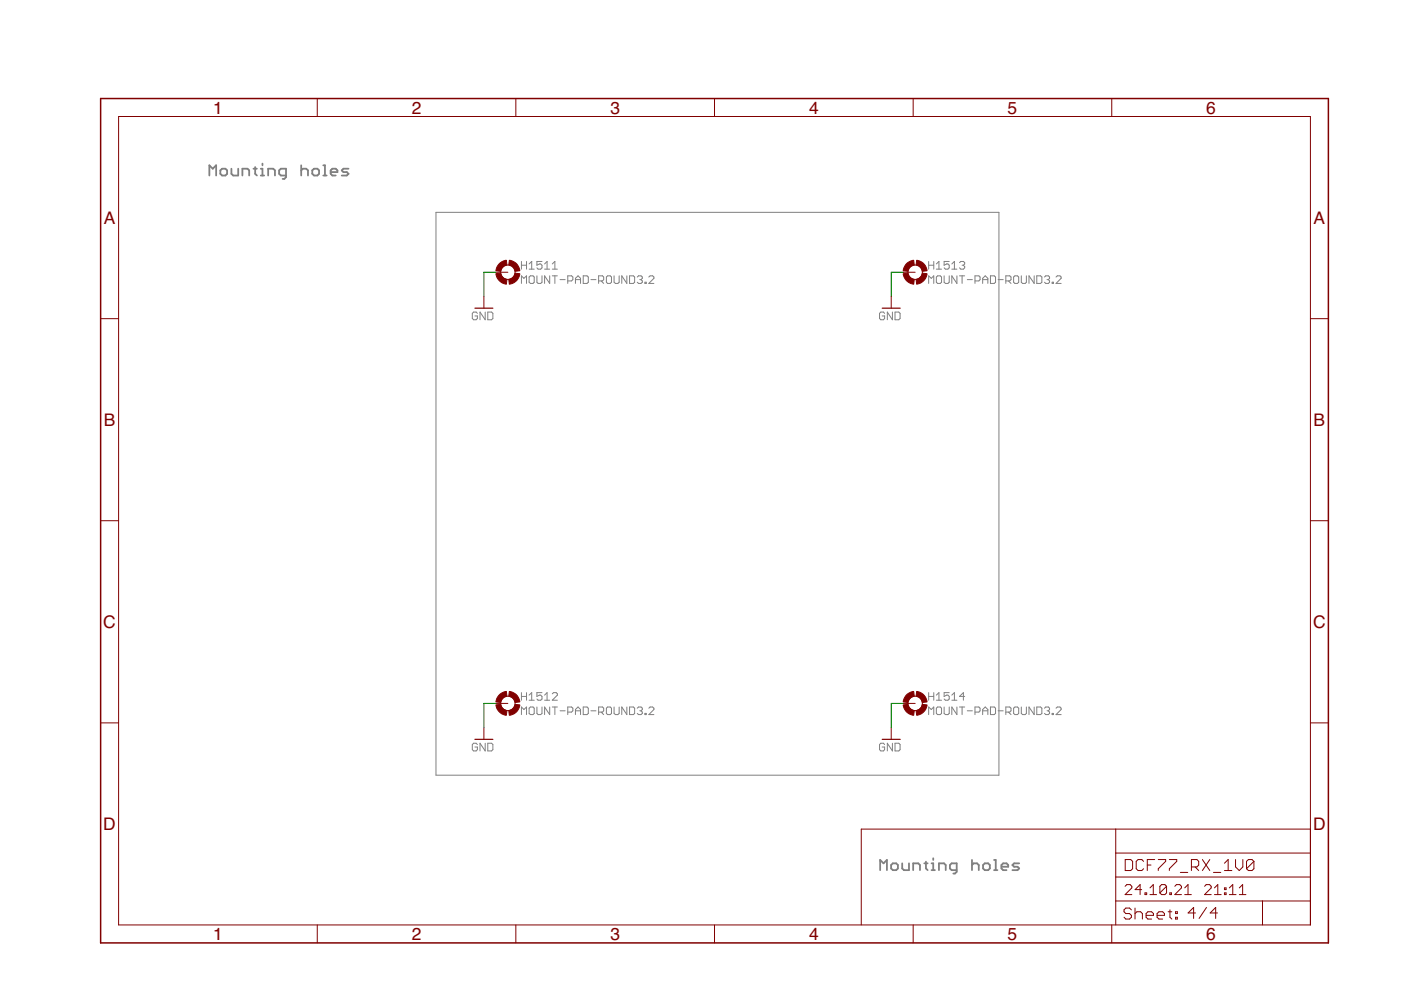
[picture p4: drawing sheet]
<svg xmlns="http://www.w3.org/2000/svg" width="297mm" height="210mm" viewBox="0 0 297 210" stroke-linecap="round" stroke-linejoin="round" font-family="sans-serif">
<defs><g id="words">
<g font-size="3.7" fill="#800000">
<text x="45.2" y="24.1">1</text>
<text x="87.3" y="24.1">2</text>
<text x="129.4" y="24.1">3</text>
<text x="171.5" y="24.1">4</text>
<text x="213.6" y="24.1">5</text>
<text x="255.8" y="24.1">6</text>
<text x="22" y="47.4">A</text>
<text x="278.5" y="47.4">A</text>
<text x="22" y="90.3">B</text>
<text x="278.5" y="90.3">B</text>
<text x="21.9" y="133.1">C</text>
<text x="278.4" y="133.1">C</text>
<text x="21.9" y="176">D</text>
<text x="278.4" y="176">D</text>
<text x="45.2" y="199.3">1</text>
<text x="87.3" y="199.3">2</text>
<text x="129.4" y="199.3">3</text>
<text x="171.5" y="199.3">4</text>
<text x="213.6" y="199.3">5</text>
<text x="255.8" y="199.3">6</text>
</g>
</g></defs>
<g fill="none" stroke="#808080" stroke-width=".21">
<path d="M92.4 45h119.4v119.4h-119.4zM110.6 55.4v1.7M110.6 56.2h1M111.6 55.4v1.7M112.2 58.7l.3-.2h.5l.3 .2v1.1l-.3 .3h-.5l-.3-.3zM112.2 56l.5-.6v1.7M112.2 57.1h1.1M113.8 58.5v1.3l.3 .3h.5l.3-.3v-1.3M114.9 55.4h-1.1v.8l.6-.2h.2l.3 .2v.6l-.3 .3h-.5l-.3-.3M115.5 57.1h1M115.5 56l.5-.6v1.7M116.5 58.5v1.6l-1-1.6v1.6"/>
<path d="M117.1 58.5h1.1M117.1 56l.5-.6v1.7M117.1 57.1h1.1M117.6 58.5v1.6M118.7 59.3h1.1M120.4 59.6h.8l.3-.3v-.6l-.3-.2h-.8v1.6M122 59.3h1.1M123.7 58.5h.8l.2 .2v1.1l-.2 .3h-.8zM125.3 59.3h1.1M126.9 59.6h.8l.3-.3v-.6l-.3-.2h-.8v1.6M127.5 59.6l.5 .5M128.8 58.5h.6l.2 .2v1.1l-.2 .3h-.6l-.2-.3v-1.1z"/>
<path d="M130.2 58.5v1.3l.3 .3h.5l.3-.3v-1.3M132.9 58.5v1.6l-1.1-1.6v1.6M133.5 58.5h.8l.3 .2v1.1l-.3 .3h-.8zM135.1 58.7l.3-.2h.5l.3 .2v.3l-.3 .3M135.6 59.3h.3M135.9 59.3l.3 .3v.2l-.3 .3h-.5l-.3-.3M136.7 59.8h.3v.3h-.3zM137.6 58.7l.2-.2h.6l.2 .2v.3l-1 1.1h1M196.9 55.4v1.7M196.9 56.2h1.1M198 55.4v1.7M198.5 58.7l.3-.2h.5l.3 .2v1.1l-.3 .3h-.5l-.3-.3z"/>
<path d="M198.5 57.1h1.1M198.5 56l.6-.6v1.7M200.2 58.5v1.3l.2 .3h.6l.3-.3v-1.3M201.3 55.4h-1.1v.8l.5-.2h.3l.3 .2v.6l-.3 .3h-.6l-.2-.3M201.8 57.1h1.1M201.8 56l.6-.6v1.7M202.9 58.5v1.6l-1.1-1.6v1.6M203.4 58.5h1.1M203.4 55.7l.3-.3h.6l.2 .3v.3l-.2 .2M204 58.5v1.6M204 56.2h.3M204.3 56.2l.2 .3v.3l-.2 .3h-.6l-.3-.3"/>
<path d="M205.1 59.3h1.1M206.7 59.6h.8l.3-.3v-.6l-.3-.2h-.8v1.6M208.3 59.3h1.1M210 58.5h.8l.3 .2v1.1l-.3 .3h-.8zM211.6 59.3h1.1M213.3 59.6h.8l.3-.3v-.6l-.3-.2h-.8v1.6M213.8 59.6l.6 .5M214.9 58.7l.3-.2h.5l.3 .2v1.1l-.3 .3h-.5l-.3-.3zM216.5 58.5v1.3l.3 .3h.6l.2-.3v-1.3M219.3 58.5v1.6l-1.1-1.6v1.6M219.8 58.5h.8l.3 .2v1.1l-.3 .3h-.8zM221.4 58.7l.3-.2h.6l.2 .2v.3l-.2 .3"/>
<path d="M222 59.3h.3M222.3 59.3l.2 .3v.2l-.2 .3h-.6l-.3-.3M223.1 59.8h.3v.3h-.3zM223.9 58.7l.3-.2h.5l.3 .2v.3l-1.1 1.1h1.1M101.2 66.4l-.3-.2h-.5l-.3 .2v1.1l.3 .3h.5l.3-.3v-.5h-.5M102.9 66.2v1.6l-1.1-1.6v1.6M103.4 66.2h.8l.3 .2v1.1l-.3 .3h-.8zM110.6 60.1v-1.6l.5 .5 .5-.5v1.6M122 60.1v-1.1l.6-.5 .5 .5v1.1M187.6 66.4l-.3-.2h-.5l-.3 .2v1.1l.3 .3h.5l.3-.3v-.5h-.6M189.2 66.2v1.6l-1.1-1.6v1.6M189.8 66.2h.8l.2 .2v1.1l-.2 .3h-.8z"/>
<path d="M196.9 60.1v-1.6l.5 .5 .6-.5v1.6M208.3 60.1v-1.1l.6-.5 .5 .5v1.1M101.2 157.9l-.3-.3h-.5l-.3 .3v1l.3 .3h.5l.3-.3v-.5h-.5M102.9 157.6v1.6l-1.1-1.6v1.6M103.4 157.6h.8l.3 .3v1l-.3 .3h-.8zM110.6 146.9v1.6M110.6 151.5v-1.6l.5 .5 .5-.5v1.6M110.6 147.7h1M111.6 146.9v1.6M112.2 150.2l.3-.3h.5l.3 .3v1.1l-.3 .2h-.5l-.3-.2zM112.2 147.4l.5-.5v1.6M112.2 148.5h1.1"/>
<path d="M113.8 149.9v1.4l.3 .2h.5l.3-.2v-1.4M114.9 146.9h-1.1v.8l.8-.3 .3 .3v.5l-.3 .3h-.5l-.3-.3M115.5 147.4l.5-.5v1.6M115.5 148.5h1M116.5 149.9v1.6l-1-1.6v1.6M117.1 149.9h1.1M117.1 147.1l.3-.2h.5l.3 .2v.3l-1.1 1.1h1.1M117.6 149.9v1.6M118.7 150.7h1.1M120.4 151h.8l.3-.3v-.5l-.3-.3h-.8v1.6M122 151.5v-1.1l.6-.5 .5 .5v1.1M122 150.7h1.1"/>
<path d="M123.7 149.9h.8l.2 .3v1.1l-.2 .2h-.8zM125.3 150.7h1.1M126.9 151h.8l.3-.3v-.5l-.3-.3h-.8v1.6M127.5 151l.5 .5M128.8 149.9h.6l.2 .3v1.1l-.2 .2h-.6l-.2-.2v-1.1zM130.2 149.9v1.4l.3 .2h.5l.3-.2v-1.4M132.9 149.9v1.6l-1.1-1.6v1.6M133.5 149.9h.8l.3 .3v1.1l-.3 .2h-.8zM135.1 150.2l.3-.3h.5l.3 .3v.2l-.3 .3M135.6 150.7h.3M135.9 150.7l.3 .3v.3l-.3 .2h-.5l-.3-.2M136.7 151.3h.3v.2h-.3z"/>
<path d="M137.6 150.2l.2-.3h.6l.2 .3v.2l-1 1.1h1M187.6 157.9l-.3-.3h-.5l-.3 .3v1l.3 .3h.5l.3-.3v-.5h-.6M189.2 157.6v1.6l-1.1-1.6v1.6M189.8 157.6h.8l.2 .3v1l-.2 .3h-.8zM196.9 146.9v1.6M196.9 151.5v-1.6l.5 .5 .6-.5v1.6M196.9 147.7h1.1M198 146.9v1.6M198.5 150.2l.3-.3h.5l.3 .3v1.1l-.3 .2h-.5l-.3-.2zM198.5 147.4l.6-.5v1.6M198.5 148.5h1.1M200.2 149.9v1.4l.2 .2h.6l.3-.2v-1.4"/>
<path d="M201.3 146.9h-1.1v.8l.5-.3h.3l.3 .3v.5l-.3 .3h-.6l-.2-.3M201.8 147.4l.6-.5v1.6M201.8 148.5h1.1M202.9 149.9v1.6l-1.1-1.6v1.6M203.4 149.9h1.1M204 149.9v1.6M204.5 147.7h-1.1l.9-.8v1.6M205.1 150.7h1.1M206.7 151h.8l.3-.3v-.5l-.3-.3h-.8v1.6M208.3 151.5v-1.1l.6-.5 .5 .5v1.1M208.3 150.7h1.1M210 149.9h.8l.3 .3v1.1l-.3 .2h-.8z"/>
<path d="M211.6 150.7h1.1M213.3 151h.8l.3-.3v-.5l-.3-.3h-.8v1.6M213.8 151l.6 .5M214.9 150.2l.3-.3h.5l.3 .3v1.1l-.3 .2h-.5l-.3-.2zM216.5 149.9v1.4l.3 .2h.6l.2-.2v-1.4M219.3 149.9v1.6l-1.1-1.6v1.6M219.8 149.9h.8l.3 .3v1.1l-.3 .2h-.8zM221.4 150.2l.3-.3h.6l.2 .3v.2l-.2 .3M222 150.7h.3M222.3 150.7l.2 .3v.3l-.2 .2h-.6l-.3-.2M223.1 151.3h.3v.2h-.3zM223.9 150.2l.3-.3h.5l.3 .3v.2l-1.1 1.1h1.1"/>
</g>
<g fill="none" stroke="#808080" stroke-width=".38">
<path d="M44.4 37.2v-2.1l.7 .7 .7-.7v2.1M46.7 36.1l.4-.3h.7l.4 .3v.8l-.4 .3h-.7l-.4-.3zM49.1 35.8v1.1l.3 .3h1.1v-1.4M51.4 37.2v-1.4h1.1l.3 .3v1.1M53.7 35.8h.8M54.1 35.4v1.5l.4 .3M55.3 37.2h.7M55.3 35.8h.3v1.4M55.6 34.7v.4M56.9 37.2v-1.4h1l.4 .3v1.1M60.6 37.2h-1.1l-.3-.3v-.8l.3-.3h1.1v1.8l-.3 .3h-.4M63.9 36.1l.3-.3h.7l.4 .3v1.1"/>
<path d="M63.9 35.1v2.1M66.6 35.8h.7l.3 .3v.8l-.3 .3h-.7l-.4-.3v-.8zM68.5 37.2h.8M68.5 35.1h.4v2.1M70.1 36.5h1.4v-.4l-.3-.3h-.7l-.4 .3v.8l.4 .3h.7M73.9 35.8h-1.1l-.3 .3 .3 .4h.7l.4 .4-.4 .3h-1M186.6 184.5v-2.2l.7 .7 .7-.7v2.2M188.9 183.4l.4-.4h.7l.4 .4v.7l-.4 .4h-.7l-.4-.4zM191.3 183v1.1l.3 .4h1.1v-1.5M193.6 184.5v-1.5h1.1l.4 .4v1.1M196 183h.7M196.3 182.7v1.4l.4 .4"/>
<path d="M197.5 184.5h.7M197.5 183h.4v1.5M197.9 182v.3M199.1 184.5v-1.5h1.1l.3 .4v1.1M202.8 184.5h-1l-.4-.4v-.7l.4-.4h1v1.8l-.3 .4h-.4M206.1 183.4l.3-.4h.8l.3 .4v1.1M206.1 182.3v2.2M208.4 183.4l.4-.4h.7l.4 .4v.7l-.4 .4h-.7l-.4-.4zM210.8 184.5h.7M210.8 182.3h.3v2.2M212.3 183.8h1.5v-.4l-.4-.4h-.7l-.4 .4v.7l.4 .4h.7M216.1 183h-1.1l-.3 .4 .3 .4h.7l.4 .3-.4 .4h-1"/>
</g>
<g fill="none" stroke="#800000" stroke-width=".21">
<path d="M25.1 24.7h252.7v171.4h-252.7zM67.3 20.9v3.8M109.4 20.9v3.8M151.5 20.9v3.8M193.6 20.9v3.8M235.7 20.9v3.8M105.1 57.7h2.6M191.5 57.7h2.5M21.3 67.6h3.8M102.6 62.8v2.5M189 62.8v2.5M277.8 67.6h3.8"/>
<path d="M21.3 110.4h3.8M277.8 110.4h3.8M21.3 153.3h3.8M102.6 154.2v2.6M105.1 149.1h2.6M189 154.2v2.6M191.5 149.1h2.5M277.8 153.3h3.8M236.6 175.8v20.3M277.8 175.8h-95.2v20.3M67.3 196.1v3.8M109.4 196.1v3.8"/>
<path d="M151.5 196.1v3.8M193.6 196.1v3.8M235.7 196.1v3.8M236.6 191h41.2M236.6 185.9h41.2M236.6 180.9h41.2M238.5 187.9l.4-.3h.7l.4 .3v.4l-1.5 1.4h1.5M238.6 182.2h1.1l.4 .4v1.6l-.4 .4h-1.1zM239.9 192.9l-.4-.4h-.8l-.4 .4v.4l.4 .4h.8l.4 .4v.4l-.4 .4h-.8l-.4-.4M240.6 193.7l.4-.4h.8l.4 .4v1.2M240.6 192.5v2.4M242.1 188.6h-1.4l1-1v2.1"/>
<path d="M242.5 182.6l-.4-.4h-.8l-.4 .4v1.6l.4 .4h.8l.4-.4M242.8 189.3h.3v.4h-.3zM243 194.1h1.6v-.4l-.4-.4h-.8l-.4 .4v.8l.4 .4h.8M243.2 183.4h.8M243.8 189.7h1.4M243.8 188.3l.7-.7v2.1M244.8 182.2h-1.6v2.4M245.3 194.1h1.6v-.4l-.4-.4h-.8l-.4 .4v.8l.4 .4h.8M245.6 182.2h1.5v.4l-1.5 1.6v.4M247.3 187.9v1.4l-.3 .4h-.7l-.4-.4M247.3 187.9l-.3-.3h-.7l-.4 .3v1.4M247.3 187.9l-1.4 1.4"/>
<path d="M247.7 193.3h.8M247.9 182.2h1.6v.4l-1.6 1.6v.4M248 189.3h.4v.4h-.4zM248.1 192.9v1.6l.4 .4M249.1 187.9l.3-.3h.7l.4 .3v.4l-1.4 1.4h1.4M249.2 193.3h.4v.4h-.4zM249.2 194.5h.4v.4h-.4zM250.3 185h1.5M251.2 189.7h1.4M251.2 188.3l.7-.7v2.1M252.6 183.8h1.2l.3-.4v-.8l-.3-.4h-1.2v2.4M253.4 183.8l.7 .8"/>
<path d="M253.5 193.6h-1.6l1.2-1.2v2.3M254.9 182.2l1.6 2.4M255.4 187.9l.3-.3h.8l.3 .3v.4l-1.4 1.4h1.4M255.8 192.4l-1.6 2.3M256.5 182.2l-1.6 2.4M257.3 185h1.5M257.5 189.7h1.4M257.5 188.3l.7-.7v2.1M258.1 193.6h-1.5l1.1-1.2v2.3M259.6 184.6h1.6M259.6 183l.8-.8v2.4M259.6 189.3h.3v.4h-.3z"/>
<path d="M259.6 188.3h.3v.3h-.3zM260.6 189.7h1.5M260.6 188.3l.8-.7v2.1M262 182.2v1.6l.7 .8 .8-.8v-1.6M262.8 188.3l.7-.7v2.1M262.8 189.7h1.4M265.9 182.6v1.6l-.4 .4h-.8l-.4-.4M265.9 182.6l-.4-.4h-.8l-.4 .4v1.6M265.9 182.6l-1.6 1.6M267.7 191v5.1"/>
<circle cx="107.7" cy="57.7" r="1.52"/>
<circle cx="194" cy="57.7" r="1.52"/>
<circle cx="107.7" cy="149.1" r="1.52"/>
<circle cx="194" cy="149.1" r="1.52"/>
</g>
<path d="M21.3 20.9h260.3v179h-260.3z" fill="none" stroke="#800000" stroke-width=".32"/>
<g fill="#800000" stroke="#800000" stroke-width=".21">
<path d="M108 55.2a2.48 2.48 0 0 1 2.2 2.2l-1 .1-.4-.9-.9-.4z" fill-rule="evenodd"/>
<path d="M106 55.8l1.4-.6 .1 1a1.51 1.51 0 0 0-1.3 1.3l-1.1-.1 .4-1z" fill-rule="evenodd"/>
<path d="M105.1 58l1.1-.1 .4 .9 .9 .4-.1 1.1a2.59 2.59 0 0 1-2.3-2.3z" fill-rule="evenodd"/>
<path d="M107.9 59.2l.6-.2a1.4 1.4 0 0 0 .7-1.1l1 .1a2.52 2.52 0 0 1-2.2 2.3z" fill-rule="evenodd"/>
<path d="M194.4 55.2a2.48 2.48 0 0 1 2.2 2.2l-1 .1-.3-.6a1.4 1.4 0 0 0-1.1-.7z" fill-rule="evenodd"/>
<path d="M192.4 55.8l1.3-.6 .1 1-.9 .4-.4 .9-1-.1 .3-1z" fill-rule="evenodd"/>
<path d="M191.5 58l1-.1 .4 .9 .9 .4-.1 1.1a2.53 2.53 0 0 1-2.2-2.3z" fill-rule="evenodd"/>
<path d="M194.2 59.2l.9-.4 .5-.9 1 .1a2.53 2.53 0 0 1-2.2 2.3z" fill-rule="evenodd"/>
<path d="M108 146.6a2.48 2.48 0 0 1 2.2 2.2l-1 .1-.4-.9-.9-.4z" fill-rule="evenodd"/>
<path d="M106 147.2l1.4-.6 .1 1-.9 .4-.4 .9-1.1-.1 .4-1z" fill-rule="evenodd"/>
<path d="M105.1 149.5l1.1-.2 .4 .9 .9 .5-.1 1a2.53 2.53 0 0 1-2.3-2.2z" fill-rule="evenodd"/>
<path d="M107.9 150.7l.6-.3a1.4 1.4 0 0 0 .7-1.1l1 .2a2.48 2.48 0 0 1-2.2 2.2z" fill-rule="evenodd"/>
<path d="M194.4 146.6a2.48 2.48 0 0 1 2.2 2.2l-1 .1-.5-.9-.9-.4z" fill-rule="evenodd"/>
<path d="M192.1 147.5l.6-.6 1-.3 .1 1-.9 .4-.4 .9-1-.1z" fill-rule="evenodd"/>
<path d="M191.5 149.5l1-.2 .4 .9 .9 .5-.1 1a2.48 2.48 0 0 1-2.2-2.2z" fill-rule="evenodd"/>
<path d="M194.2 150.7l.9-.5 .5-.9 1 .2a2.49 2.49 0 0 1-2.2 2.2z" fill-rule="evenodd"/>
</g>
<path d="M100.7 65.3h3.8M187 65.3h3.9M100.7 156.8h3.8M187 156.8h3.9" fill="none" stroke="#800000" stroke-width=".25"/>
<path d="M105.1 57.7h-2.5v5.1M191.5 57.7h-2.5v5.1M105.1 149.1h-2.5v5.1M191.5 149.1h-2.5v5.1" fill="none" stroke="#008000" stroke-width=".21"/>
<use href="#words"/>
</svg>
